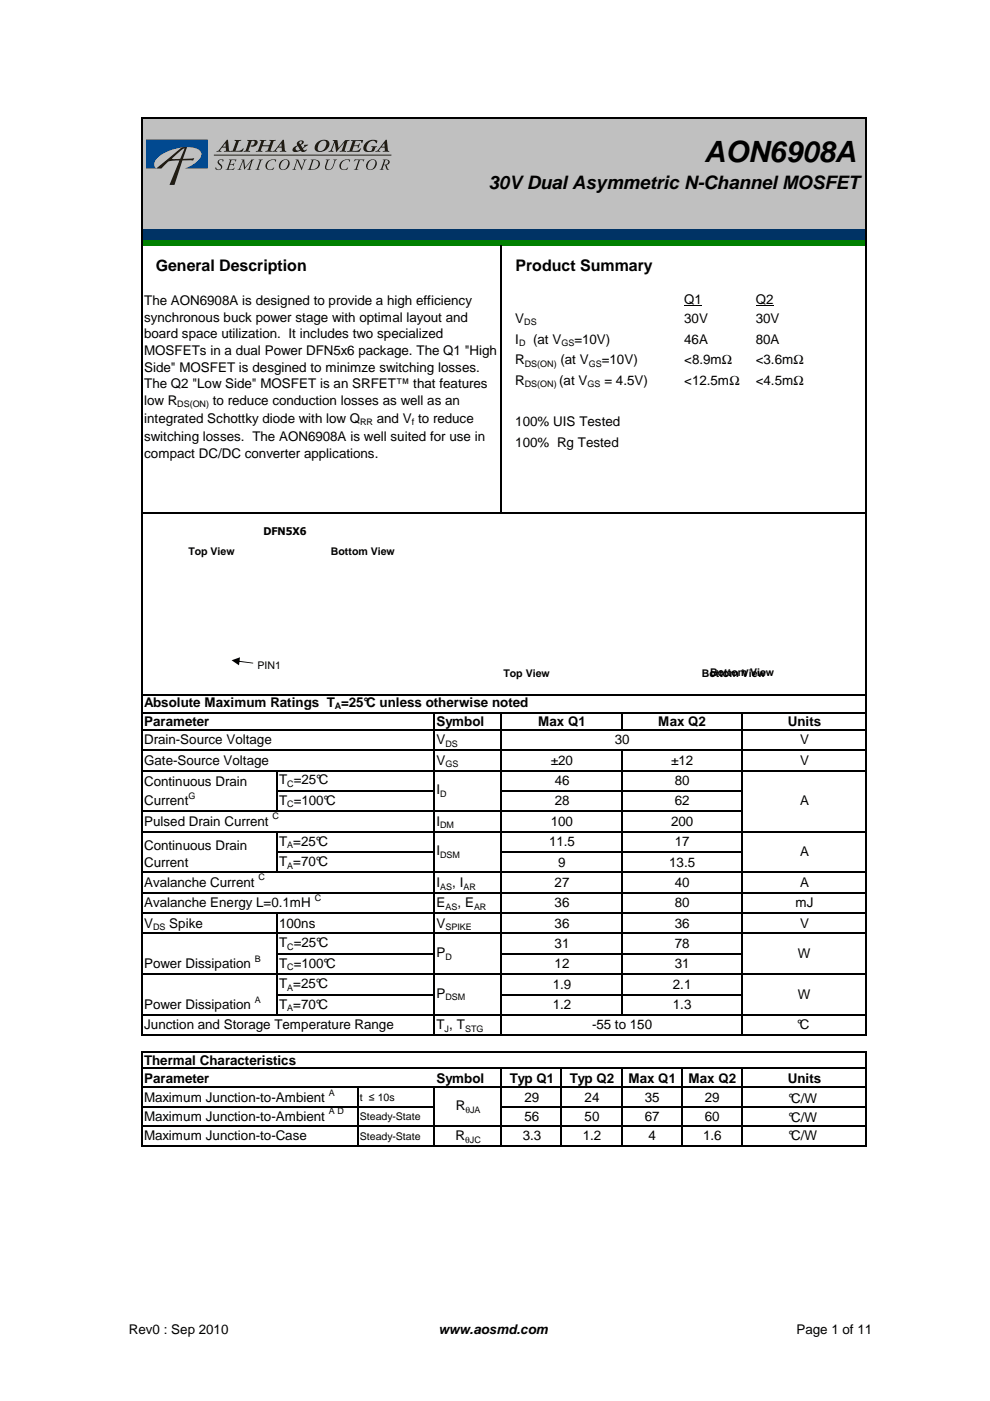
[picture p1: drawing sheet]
<svg xmlns="http://www.w3.org/2000/svg" width="210mm" height="297mm" viewBox="0 0 210 297" stroke-linecap="round" stroke-linejoin="round" font-family="sans-serif">
<defs><g id="words">
<text font-size="6.2" x="149.3" y="34.3">AON6908A</text>
<text font-size="3.9" x="103.5" y="40.2">30V Dual Asymmetric N-Channel MOSFET</text>
<g font-size="3.4">
<text x="33" y="57.4">General Description</text>
<text x="109.3" y="57.4">Product Summary</text>
</g>
<g font-size="2.8">
<text x="30.6" y="64.7">The AON6908A is designed to provide a high efficiency</text>
<text x="145.1" y="64.5">Q1</text>
<text x="160.2" y="64.5">Q2</text>
<text x="30.6" y="68.2">synchronous buck power stage with optimal layout and</text>
<text x="30.6" y="71.8">board space utilization. It includes two specialized</text>
<text x="109.3" y="68.5">V</text>
<text x="145.1" y="68.6">30V</text>
<text x="160.2" y="68.6">30V</text>
<text x="30.6" y="75.3">MOSFETs in a dual Power DFN5x6 package. The Q1 &quot;High</text>
<text x="109.3" y="72.9">I</text>
<text x="109.3" y="77.2">R</text>
<text x="113" y="72.9">(at V</text>
<text x="118.8" y="77.2">(at V</text>
<text x="121.8" y="72.9">=10V)</text>
<text x="127.6" y="77.2">=10V)</text>
<text x="145.1" y="72.9">46A</text>
<text x="145.1" y="77.2">&lt;8.9mΩ</text>
<text x="160.2" y="72.9">80A</text>
<text x="160.2" y="77.2">&lt;3.6mΩ</text>
<text x="30.6" y="78.8">Side&quot; MOSFET is desgined to minimze switching losses.</text>
<text x="30.6" y="82.3">The Q2 &quot;Low Side&quot; MOSFET is an SRFET™ that features</text>
<text x="109.3" y="81.5">R</text>
<text x="118.6" y="81.5">(at V</text>
<text x="128.1" y="81.5">= 4.5V)</text>
<text x="145.1" y="81.5">&lt;12.5mΩ</text>
<text x="160.2" y="81.5">&lt;4.5mΩ</text>
<text x="30.6" y="89.7">integrated Schottky diode with low Q</text>
<text x="30.6" y="85.8">low R</text>
<text x="45.1" y="85.8">to reduce conduction losses as well as an</text>
<text x="79.9" y="89.7">and V to reduce</text>
<text x="30.6" y="93.5">switching losses. The AON6908A is well suited for use in</text>
<text x="109.3" y="90.4">100% UIS Tested</text>
<text x="109.3" y="94.7">100% Rg Tested</text>
<text x="30.6" y="97">compact DC/DC converter applications.</text>
<text x="30.6" y="149.8">Absolute Maximum Ratings T =25°C unless otherwise noted</text>
<text x="30.6" y="153.9">Parameter</text>
<text x="92.5" y="153.9">Symbol</text>
<text x="114.1" y="153.9">Max Q1</text>
<text x="139.6" y="153.9">Max Q2</text>
<text x="167" y="153.9">Units</text>
<text x="30.6" y="157.8">Drain-Source Voltage</text>
<text x="92.5" y="157.8">V</text>
<text x="130.3" y="157.8">30</text>
<text x="169.6" y="157.8">V</text>
<text x="30.6" y="166.7">Continuous Drain</text>
<text x="30.6" y="162.1">Gate-Source Voltage</text>
<text x="59.2" y="166.3">T =25°C</text>
<text x="92.5" y="162.1">V</text>
<text x="116.8" y="162.1">±20</text>
<text x="117.6" y="166.5">46</text>
<text x="142.3" y="162.1">±12</text>
<text x="143.1" y="166.5">80</text>
<text x="169.6" y="162.1">V</text>
<text x="30.6" y="170.8">Current</text>
<text x="59.2" y="170.6">T =100°C</text>
<text x="92.5" y="168.4">I</text>
<text x="117.6" y="170.8">28</text>
<text x="143.1" y="170.8">62</text>
<text x="169.6" y="170.7">A</text>
<text x="30.6" y="175.1">Pulsed Drain Current</text>
<text x="59.2" y="179.3">T =25°C</text>
<text x="92.5" y="175.1">I</text>
<text x="116.4" y="179.4">11.5</text>
<text x="116.8" y="175.1">100</text>
<text x="142.3" y="175.1">200</text>
<text x="143.1" y="179.4">17</text>
<text x="30.6" y="180.2">Continuous Drain</text>
<text x="30.6" y="183.7">Current</text>
<text x="59.2" y="183.6">T =70°C</text>
<text x="92.5" y="181.3">I</text>
<text x="118.4" y="183.7">9</text>
<text x="141.9" y="183.7">13.5</text>
<text x="169.6" y="181.5">A</text>
<text x="30.6" y="188">Avalanche Current</text>
<text x="92.5" y="188">I</text>
<text x="95.9" y="188">, I</text>
<text x="117.6" y="188">27</text>
<text x="143.1" y="188">40</text>
<text x="169.6" y="188">A</text>
<text x="30.6" y="196.7">V</text>
<text x="30.6" y="192.4">Avalanche Energy L=0.1mH</text>
<text x="35.9" y="196.7">Spike</text>
<text x="59.2" y="196.7">100ns</text>
<text x="92.5" y="196.7">V</text>
<text x="92.5" y="192.4">E</text>
<text x="97" y="192.4">, E</text>
<text x="117.6" y="192.4">36</text>
<text x="117.6" y="196.7">36</text>
<text x="143.1" y="192.4">80</text>
<text x="143.1" y="196.7">36</text>
<text x="168.7" y="192.4">mJ</text>
<text x="169.6" y="196.7">V</text>
<text x="59.2" y="200.9">T =25°C</text>
<text x="92.5" y="202.9">P</text>
<text x="117.6" y="201">31</text>
<text x="143.1" y="201">78</text>
<text x="169.2" y="203.1">W</text>
<text x="30.6" y="205.3">Power Dissipation</text>
<text x="59.2" y="209.5">T =25°C</text>
<text x="59.2" y="205.2">T =100°C</text>
<text x="117.2" y="209.6">1.9</text>
<text x="117.6" y="205.3">12</text>
<text x="142.7" y="209.6">2.1</text>
<text x="143.1" y="205.3">31</text>
<text x="30.6" y="214">Power Dissipation</text>
<text x="59.2" y="213.8">T =70°C</text>
<text x="92.5" y="211.5">P</text>
<text x="117.2" y="214">1.2</text>
<text x="142.7" y="214">1.3</text>
<text x="169.2" y="211.7">W</text>
<text x="30.6" y="218.3">Junction and Storage Temperature Range</text>
<text x="92.5" y="218.3">T , T</text>
<text x="125.5" y="218.3">-55 to 150</text>
<text x="169" y="218.3">°C</text>
<text x="30.6" y="225.7">Thermal Characteristics</text>
<text x="30.6" y="229.6">Parameter</text>
<text x="30.6" y="233.7">Maximum Junction-to-Ambient</text>
<text x="92.5" y="229.6">Symbol</text>
<text x="108.1" y="229.6">Typ Q1</text>
<text x="111.2" y="233.6">29</text>
<text x="120.8" y="229.6">Typ Q2</text>
<text x="124" y="233.6">24</text>
<text x="133.2" y="229.6">Max Q1</text>
<text x="136.7" y="233.6">35</text>
<text x="146" y="229.6">Max Q2</text>
<text x="149.4" y="233.6">29</text>
<text x="167" y="229.6">Units</text>
<text x="167.2" y="233.9">°C/W</text>
<text x="30.6" y="237.6">Maximum Junction-to-Ambient</text>
<text x="96.6" y="235.3">R</text>
<text x="111.2" y="237.7">56</text>
<text x="124" y="237.7">50</text>
<text x="136.7" y="237.7">67</text>
<text x="149.4" y="237.7">60</text>
<text x="167.2" y="237.8">°C/W</text>
<text x="30.6" y="241.6">Maximum Junction-to-Case</text>
<text x="96.6" y="241.7">R</text>
<text x="110.8" y="241.8">3.3</text>
<text x="123.6" y="241.8">1.2</text>
<text x="137.5" y="241.8">4</text>
<text x="149.1" y="241.8">1.6</text>
<text x="167.2" y="241.7">°C/W</text>
<text x="27.3" y="282.9">Rev0 : Sep 2010</text>
<text x="93" y="282.9">www.aosmd.com</text>
<text x="168.9" y="282.9">Page 1 of 11</text>
</g>
<g font-size="2.2">
<text x="55.8" y="113.5">DFN5X6</text>
<text x="40" y="117.6">Top View</text>
<text x="70.1" y="117.6">Bottom View</text>
<text x="54.6" y="141.8">PIN1</text>
<text x="106.8" y="143.5">Top View</text>
<text x="148.8" y="143.5">Bottom View</text>
<text x="150.6" y="143.3">Bottom View</text>
<text x="76.3" y="233.4">t ≤ 10s</text>
<text x="76.3" y="237.5">Steady-State</text>
<text x="76.3" y="241.6">Steady-State</text>
</g>
<g font-size="1.9">
<text x="111.2" y="69">DS</text>
<text x="110.1" y="73.4">D</text>
<text x="111.3" y="77.8">DS(ON)</text>
<text x="119" y="73.4">GS</text>
<text x="124.8" y="77.8">GS</text>
<text x="111.3" y="82.1">DS(ON)</text>
<text x="124.6" y="82.1">GS</text>
<text x="37.6" y="86.4">DS(ON)</text>
<text x="76.4" y="90.2">RR</text>
<text x="87.3" y="90.2">f</text>
<text x="71" y="150.4">A</text>
<text x="94.4" y="158.4">DS</text>
<text x="60.9" y="166.9">C</text>
<text x="94.4" y="162.7">GS</text>
<text x="40" y="169.4">G</text>
<text x="57.8" y="173.7">C</text>
<text x="60.9" y="171.2">C</text>
<text x="93.3" y="168.9">D</text>
<text x="60.9" y="179.8">A</text>
<text x="93.3" y="175.6">DM</text>
<text x="60.9" y="184.1">A</text>
<text x="93.3" y="181.9">DSM</text>
<text x="54.8" y="186.6">C</text>
<text x="66.7" y="191">C</text>
<text x="93.3" y="188.6">AS</text>
<text x="98.3" y="188.6">AR</text>
<text x="32.5" y="197.2">DS</text>
<text x="94.4" y="192.9">AS</text>
<text x="94.4" y="197.2">SPIKE</text>
<text x="100.5" y="192.9">AR</text>
<text x="54" y="203.9">B</text>
<text x="60.9" y="201.4">C</text>
<text x="94.4" y="203.5">D</text>
<text x="60.9" y="205.7">C</text>
<text x="54" y="212.6">A</text>
<text x="60.9" y="214.4">A</text>
<text x="60.9" y="210.1">A</text>
<text x="94.4" y="212.1">DSM</text>
<text x="94.3" y="218.8">J</text>
<text x="98.6" y="218.8">STG</text>
<text x="69.7" y="232.3">A</text>
<text x="69.7" y="236.2">A D</text>
<text x="98.7" y="235.9">θJA</text>
<text x="98.6" y="242.3">θJC</text>
</g>
</g></defs>
<path d="M30 25.1h153.7v23.6h-153.7z" fill="#c0c0c0"/>
<path d="M30 48.6h153.7v2.3h-153.7z" fill="#003365"/>
<path d="M30 50.9h153.7v1.3h-153.7z" fill="#008000"/>
<path d="M145.1 64.9h3.7M160.2 64.9h3.8" fill="none" stroke="#000" stroke-width=".21"/>
<g fill="none" stroke="#000" stroke-width=".25">
<path d="M30 25v194.6M30.1 25.1h153.7M183.6 25.2v194.4M106.3 52.1v56.7M30.1 108.7h153.7M30.1 147.3h153.7M30.1 151.2h153.7M30.1 154.7h153.7M30.1 159h153.7M92 151.3v68.3M106.3 151.3v68.3M131.8 151.3v3.6"/>
<path d="M131.8 159.2v56.1M157.3 151.3v68.3M30.1 163.4h153.7M30.1 172h127.3M30.1 176.3h153.7M58.6 163.5v8.6M58.6 176.4v8.7M58.8 167.7h33.3M106.4 167.7h51M30.1 185h153.7M30.1 189.3h153.7M30.1 193.6h153.7"/>
<path d="M30.1 197.9h153.7M58.6 193.7v21.6M58.8 180.6h33.3M106.4 180.6h51M30.1 206.5h153.7M30.1 215.2h153.7M30.1 219.5h153.7M58.8 202.2h33.3M58.8 210.9h33.3M106.4 202.2h51M106.4 210.9h51M30 222.9v20.2"/>
<path d="M30.1 234.7h62M30.1 223h153.7M30.1 226.5h153.7M30.1 230.4h153.7M30.1 238.6h153.7M75.9 230.5v12.6M92 230.5v12.6M106.3 226.7v16.4M106.4 234.7h77.4M119 226.7v16.4M131.8 226.7v16.4M144.5 226.7v16.4"/>
<path d="M157.3 226.7v16.4M183.6 223.1v20M30.1 243h153.7"/>
</g>
<g fill="#251a05">
<path d="M49.7 29.7h1.5l-.5 .2-.8 2a1.55 1.55 0 0 0 1.7-.4h.1a.54 .54 0 0 1-.6 .7h-2.3l.6-.3 .6-1.9-.3-.2z"/>
<path d="M52.4 29.7h1.2a.67 .67 0 0 1 1 .3 .67 .67 0 0 1-.4 .9 .71 .71 0 0 1-1.1 0l.1-.1a.59 .59 0 0 0 .7-.2 .59 .59 0 0 0-.1-.7h-.5l-.6 1.9-.1 .2h.4v.2h-1.4l.5-.3 .3-.8 .3-1.1-.3-.2z"/>
<path d="M55.1 29.7h1.4l-.5 .2-.3 .9h.9a.71 .71 0 0 0 .8-.9l-.3-.1a.51 .51 0 0 1 .7-.1h.7l-.6 .4-.6 1.8 .3 .1v.2l-1.3-.1a.7 .7 0 0 0 .7-.8v-.3h-1.4l-.3 1h.3v.2h-1.4l.5-.2 .2-.5 .5-1.6-.3-.1z"/>
<path d="M70.6 29.7h.9l.3 1.7 1-1.2a1.15 1.15 0 0 1 1.3-.5l-.5 .3-.5 1.9 .3 .2v.1h-1.4v-.2a.65 .65 0 0 0 .7-.7l.3-1.1-1.6 2h-.2l-.2-2-.6 1.6 .3 .2v.2h-1.1l.5-.3 .7-1.7 .1-.3-.4-.1z"/>
<path d="M74.4 29.7h2.6l-.2 .6h-.2a.71 .71 0 0 0-.6-.5 .71 .71 0 0 0-.7 .5l-.1 .5a.77 .77 0 0 0 1-.4h.1l-.3 1h-.2l.1-.3a.63 .63 0 0 0-.9-.1l-.3 .9a1.54 1.54 0 0 0 1.8-.4 .82 .82 0 0 1-1.1 .7h-1.9l.1-.1a.44 .44 0 0 0 .6-.4l.6-1.8-.4-.1z"/>
<path d="M77.6 30.2a1.9 1.9 0 0 1 2.4-.3l-.2 .5a.95 .95 0 0 0-.9-.6 .95 .95 0 0 0-.9 .7 .87 .87 0 0 0-.4 .9 .87 .87 0 0 0 .7 .6 .66 .66 0 0 0 .6-.8l-.2-.1 .1-.1h1.1l-.2 .2a1.24 1.24 0 0 1-1.7 1 .98 .98 0 0 1-1-.7 .98 .98 0 0 1 .5-1.1z"/>
<path d="M46.3 34l.6-.2 .5 .1-.1 .4-.2-.4h-.5a.59 .59 0 0 0 .3 1 .71 .71 0 0 1-.2 1.1 .71 .71 0 0 1-1-.4l.1-.2a.51 .51 0 0 0 .7 .5 .51 .51 0 0 0 .2-.8l-.2-.1a.63 .63 0 0 1-.2-1z"/>
<path d="M48.6 33.8h1.5l-.2 .5a.55 .55 0 0 0-.8-.3l-.3 .7a.66 .66 0 0 0 .9-.1l-.3 .6a.41 .41 0 0 0-.3-.3 .41 .41 0 0 0-.4 .1l-.2 .7a.88 .88 0 0 0 1.2-.1v.1a.84 .84 0 0 1-1 .3h-.9l.3-.1 .2-.4 .5-1.4z"/>
<path d="M51.2 33.8h.6l.2 1.7 1-1.2a.67 .67 0 0 1 .9-.4l-.4 .2-.4 1.3-.1 .4 .3 .2h-1l.4-.2 .5-1.6-1.4 1.8-.2-1.8-.7 1.5 .3 .3h-.8l.1-.1a2.96 2.96 0 0 0 .9-1.8z"/>
<path d="M54.9 33.8l.8 .1-.3 .2-.5 1.4-.1 .4 .2 .1h-.8l.3-.2 .5-1.5 .1-.3z"/>
<path d="M56.8 34.2l.5-.3 .9-.1 .4 .1-.2 .4a.73 .73 0 0 0-.7-.5 .73 .73 0 0 0-.7 .4 .94 .94 0 0 0-.4 1 .94 .94 0 0 0 .7 .8l.3-.1 .5-.4a.54 .54 0 0 1-.8 .6 1 1 0 0 1-1-.8 1 1 0 0 1 .5-1.1z"/>
<path d="M62.7 33.8h.6l.7 1.7 .5-1.5-.2-.1 .7-.1-.3 .3-.7 2-.9-2-.6 1.7 .3 .2h-.8l.2-.1 .3-.7 .4-1.2z"/>
<path d="M69.1 33.8l.9 .1-.4 .2-.4 1.6a.82 .82 0 0 0 .9 .2 .82 .82 0 0 0 .5-.8l.3-1.1-.2-.1h.7a1.78 1.78 0 0 0-.8 1.5 .96 .96 0 0 1-.8 .6 .96 .96 0 0 1-.9-.5l.4-1.4z"/>
<path d="M72.5 34.2l.5-.3 .9-.1 .4 .1-.3 .4a.73 .73 0 0 0-.6-.5 .73 .73 0 0 0-.7 .4 .94 .94 0 0 0-.4 1 .94 .94 0 0 0 .7 .8l.3-.1 .4-.4a.54 .54 0 0 1-.7 .6 1 1 0 0 1-1-.8 1 1 0 0 1 .5-1.1z"/>
<path d="M75.3 33.8h2l-.3 .5-.1-.3h-.6l-.6 1.8 .2 .2h-.9l.4-.2 .6-1.8h-.6l-.4 .2z"/>
<path d="M48.1 29.6h.2l.2 1.9a.38 .38 0 0 0 .4 .5l-.1 .2h-1.4l.5-.3v-.6h-.8l-.5 .6 .4 .1-.1 .2h-1l.5-.3zM47.8 30.4l-.6 .7h.7z"/>
<path d="M60 29.6h.2l.2 1.9a.38 .38 0 0 0 .3 .5v.2h-1.4l.5-.3-.1-.6h-.8l-.4 .6 .3 .1v.2h-1.1l.6-.3zM59.6 30.4l-.5 .7h.6z"/>
<path d="M63.2 30l.5-.2a.48 .48 0 0 1 .7 .3 .48 .48 0 0 1-.5 .6h-.2l.4 .7 .4-.3v-.2a.48 .48 0 0 1 .7-.2h.2l-.1 .1-1.1 .7 .1 .2a.49 .49 0 0 0 .7 0 .77 .77 0 0 1-1.3 .2 1.25 1.25 0 0 1-1.7 0 1.21 1.21 0 0 1 1.1-1.1 .54 .54 0 0 1 .1-.8zM62.9 31.1a.45 .45 0 0 0 0 .8 .45 .45 0 0 0 .7-.2l-.4-.7zM63.5 30.1a.27 .27 0 0 0 .1 .4 .27 .27 0 0 0 .4-.2 .26 .26 0 0 0-.2-.4 .26 .26 0 0 0-.3 .2z"/>
<path d="M67.3 30.2a1.75 1.75 0 0 1 2.5 0 1.87 1.87 0 0 1-.9 1.8 1.87 1.87 0 0 1-2-.2 1.34 1.34 0 0 1 .4-1.6zM67.9 30.2a1.36 1.36 0 0 0-.3 1.8 1.41 1.41 0 0 0 1.4-2.1l-.6-.1z"/>
<path d="M81.8 29.6h.2l.2 1.9a.38 .38 0 0 0 .3 .5v.2h-1.4l.5-.3v-.6h-.8l-.5 .6 .3 .1v.2h-1l.5-.3zM81.5 30.4l-.6 .7h.6z"/>
<path d="M59.5 34.3a1.02 1.02 0 0 1 1.2-.5 1.02 1.02 0 0 1 .7 1.2 1.22 1.22 0 0 1-.9 1 1.22 1.22 0 0 1-1.3-.5v-.6zM60 34.1l-.4 .5a.79 .79 0 0 0-.2 .8 .79 .79 0 0 0 .6 .6 1.28 1.28 0 0 0 .8-2.1z"/>
<path d="M65.9 33.9a1.45 1.45 0 0 1 1.9 .8 1.74 1.74 0 0 1-2.2 1.3h-.4l.4-.2 .5-1.6v-.2zM66.5 33.9l-.6 1.9a1.09 1.09 0 0 0 1.4-.4 1.09 1.09 0 0 0-.2-1.4z"/>
<path d="M77.9 34.3a1.02 1.02 0 0 1 1.3-.5 1.02 1.02 0 0 1 .7 1.2 1.22 1.22 0 0 1-1 1 1.22 1.22 0 0 1-1.2-.5v-.6zM78.5 34.1l-.4 .5a.79 .79 0 0 0-.2 .8 .79 .79 0 0 0 .6 .6 1.28 1.28 0 0 0 .8-2.1z"/>
<path d="M81.2 33.8a1.09 1.09 0 0 1 1.4 .6l-.2 .4-.4 .2a1.04 1.04 0 0 0 .5 1l-.5-.1-.5-.9-.2 .1-.2 .7 .2 .2h-.8l.3-.2 .5-1.5 .1-.3zM81.7 33.9l-.3 1a.54 .54 0 0 0 .8-.2 .54 .54 0 0 0-.3-.8z"/>
<path d="M33.1 35.7h1.1a3.4 3.4 0 0 1 2.6-1.7h1.2l-2.1 5.2h1.1l1.7-5.2h2.2l.3-.5-2.4 .2 .9-2.6-1.3 .2zM36.5 33.6l2-1.8 .7-.4-1 2.3h-1.4z"/>
</g>
<path d="M45.3 32.9h37.7" fill="none" stroke="#251a05" stroke-width=".21"/>
<path d="M31 29.6h13v6.1h-4.8a5.1 5.1 0 0 0 3.5-2.9 1.49 1.49 0 0 0-1.3-1.4 9.6 9.6 0 0 0-8.3 2.3 1.36 1.36 0 0 0 0 2h-2.1z" fill="#014990"/>
<path d="M50.4 140.1l3.3 .4v.2l-3.2-.4zM49.1 140l1.8-.6-.2 1.7z" fill="#000"/>
<use href="#words"/>
</svg>
